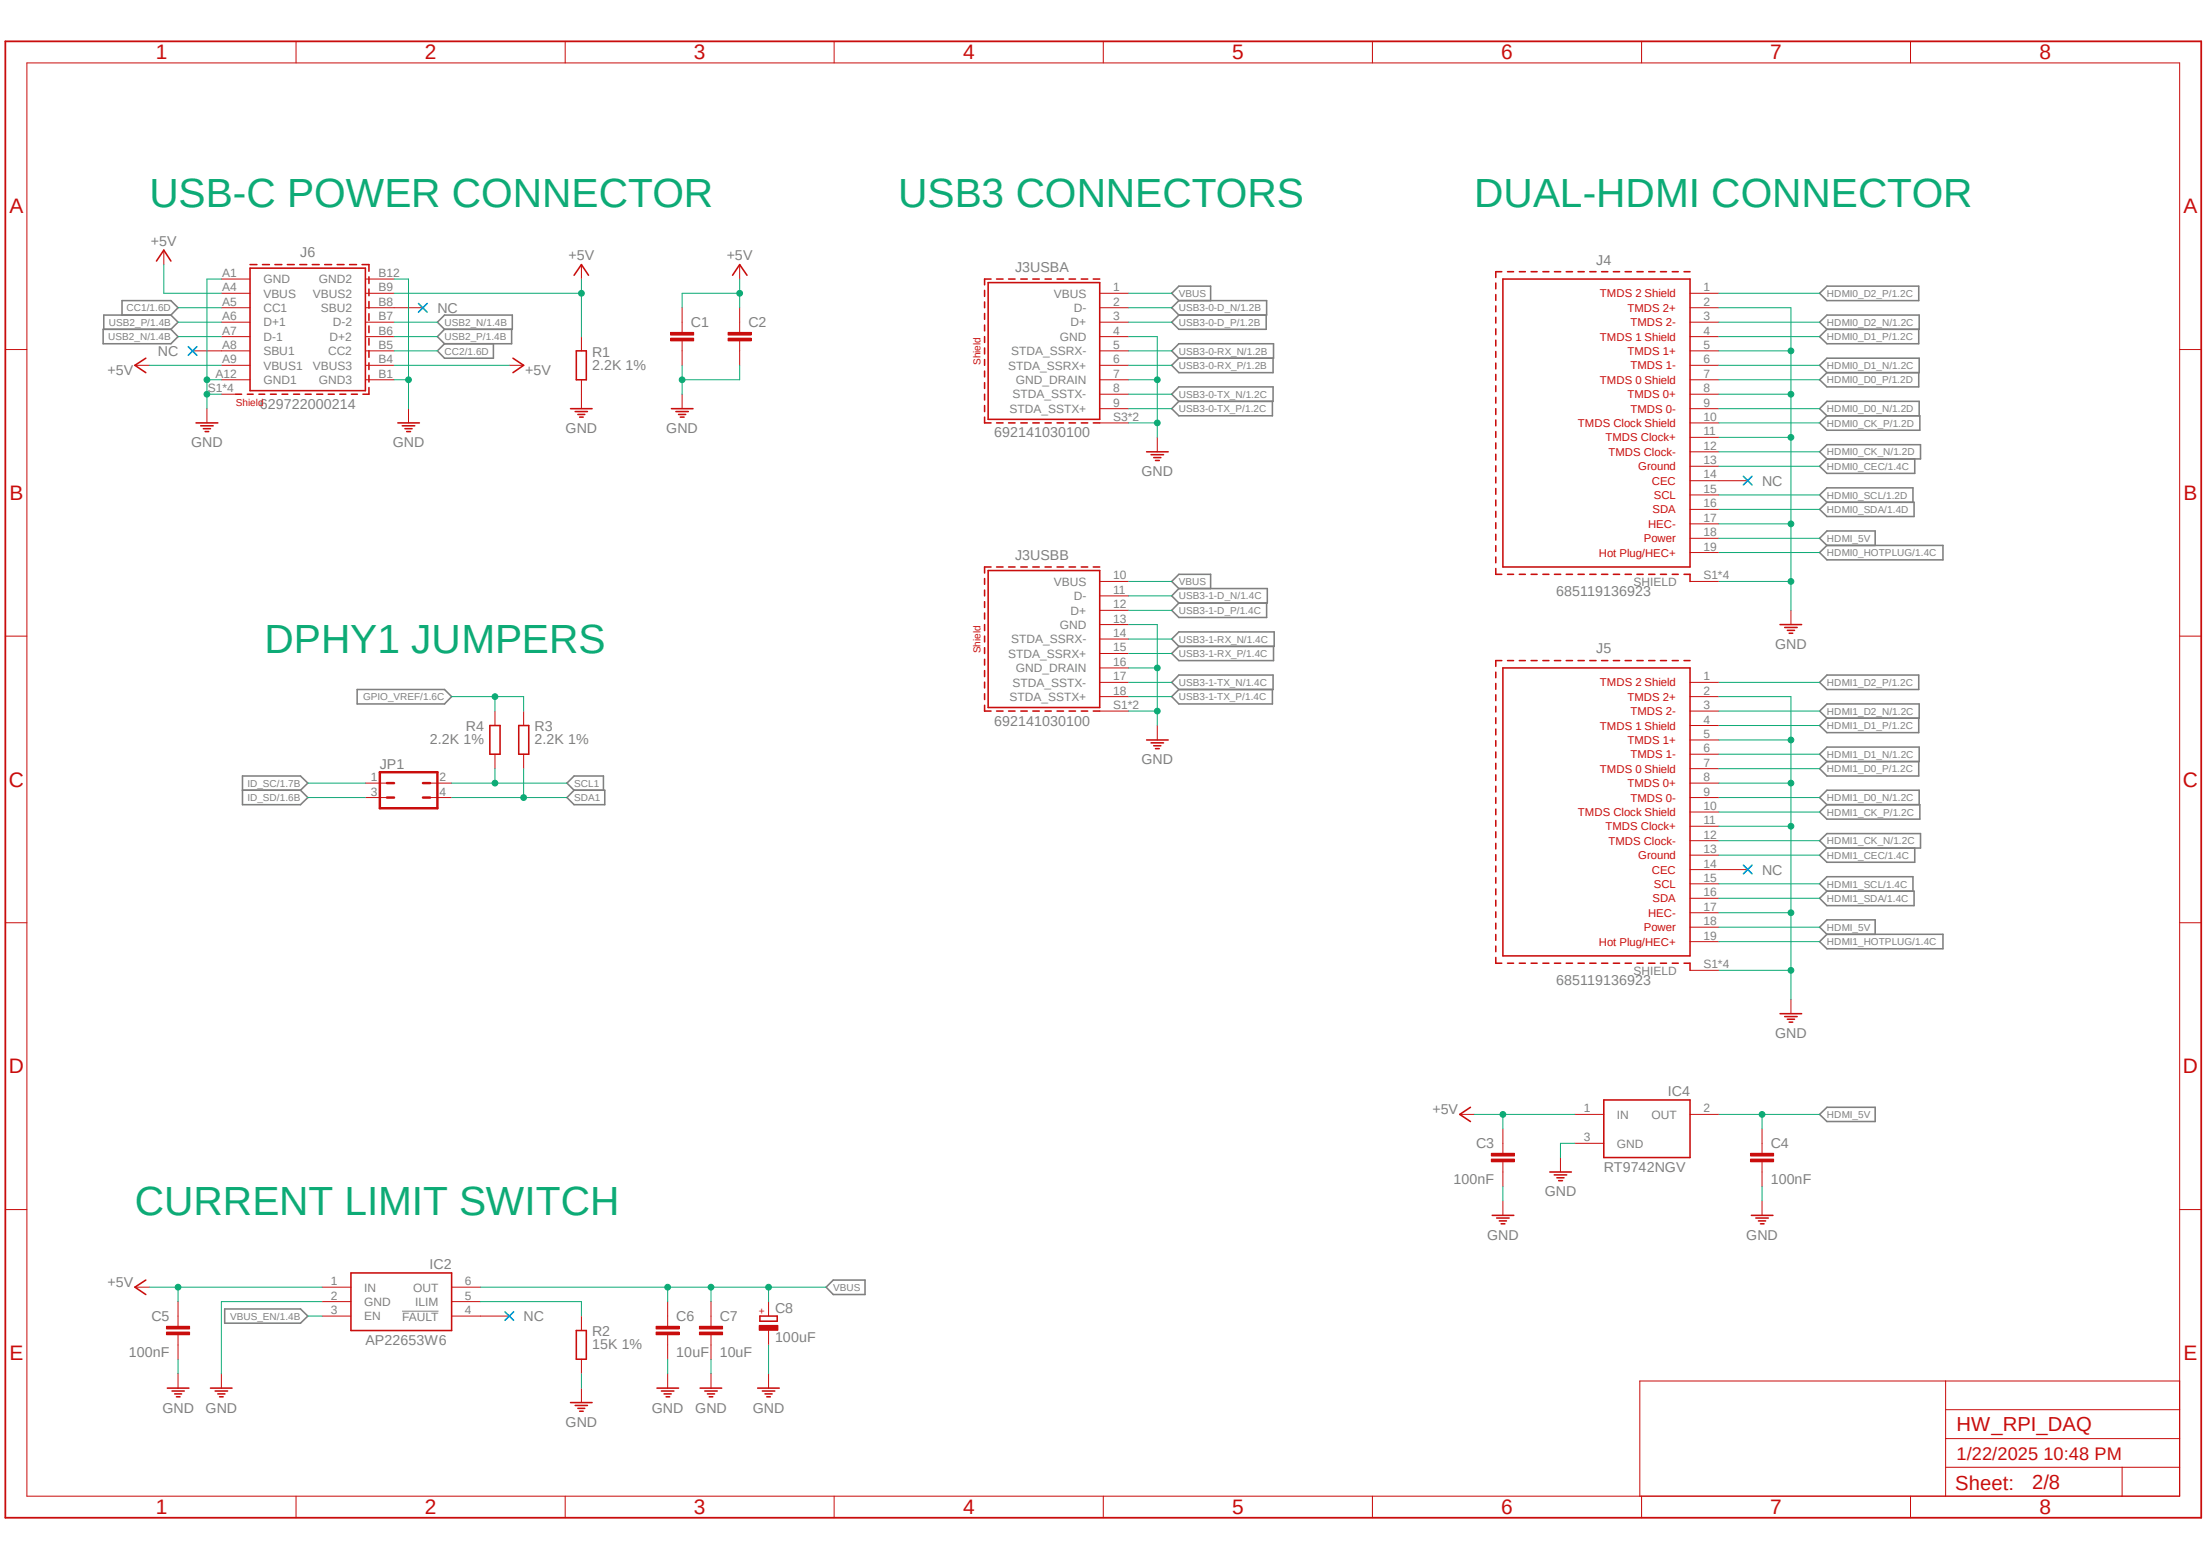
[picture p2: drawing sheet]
<svg xmlns="http://www.w3.org/2000/svg" width="420mm" height="297mm" viewBox="0 0 420 297" stroke-linecap="round" stroke-linejoin="round" font-family="sans-serif">
<defs><g id="words">
<g font-size="7.7" fill="#0dab76">
<text x="28.4" y="39.4">USB-C POWER CONNECTOR</text>
<text x="171.1" y="39.4">USB3 CONNECTORS</text>
<text x="280.8" y="39.4">DUAL-HDMI CONNECTOR</text>
<text x="50.4" y="124.4">DPHY1 JUMPERS</text>
<text x="25.7" y="231.4">CURRENT LIMIT SWITCH</text>
</g>
<g font-size="4" fill="#c90d0c">
<text x="29.7" y="11.3">1</text>
<text x="80.9" y="11.3">2</text>
<text x="132.2" y="11.3">3</text>
<text x="183.4" y="11.3">4</text>
<text x="234.7" y="11.3">5</text>
<text x="285.9" y="11.3">6</text>
<text x="337.2" y="11.3">7</text>
<text x="388.4" y="11.3">8</text>
<text x="1.8" y="40.6">A</text>
<text x="415.9" y="40.6">A</text>
<text x="1.8" y="95.2">B</text>
<text x="415.9" y="95.2">B</text>
<text x="1.7" y="149.8">C</text>
<text x="415.8" y="149.8">C</text>
<text x="1.7" y="204.4">D</text>
<text x="415.8" y="204.4">D</text>
<text x="1.8" y="259">E</text>
<text x="415.9" y="259">E</text>
<text x="29.7" y="288.3">1</text>
<text x="80.9" y="288.3">2</text>
<text x="132.2" y="288.3">3</text>
<text x="183.4" y="288.3">4</text>
<text x="234.7" y="288.3">5</text>
<text x="285.9" y="288.3">6</text>
<text x="337.2" y="288.3">7</text>
<text x="388.4" y="288.3">8</text>
</g>
<g font-size="3.9" fill="#c90d0c">
<text x="372.7" y="272.5">HW_RPI_DAQ</text>
<text x="372.4" y="283.6">Sheet:</text>
<text x="387.1" y="283.5">2/8</text>
</g>
<text font-size="3.5" fill="#c90d0c" x="372.7" y="278">1/22/2025 10:48 PM</text>
<g font-size="2.7" fill="#808080">
<text x="28.7" y="46.8">+5V</text>
<text x="57.2" y="49">J6</text>
<text x="108.3" y="49.5">+5V</text>
<text x="138.4" y="49.5">+5V</text>
<text x="193.3" y="51.7">J3USBA</text>
<text x="304" y="50.4">J4</text>
<text x="83.3" y="59.5">NC</text>
<text x="131.6" y="62.3">C1</text>
<text x="142.5" y="62.3">C2</text>
<text x="20.5" y="71.5">+5V</text>
<text x="30.1" y="67.8">NC</text>
<text x="100" y="71.5">+5V</text>
<text x="112.8" y="70.4">2.2K 1%</text>
<text x="112.8" y="67.9">R1</text>
<text x="49.5" y="77.8">629722000214</text>
<text x="107.7" y="82.4">GND</text>
<text x="126.9" y="82.4">GND</text>
<text x="189.4" y="83.3">692141030100</text>
<text x="36.4" y="85.2">GND</text>
<text x="74.8" y="85.2">GND</text>
<text x="217.4" y="90.7">GND</text>
<text x="335.6" y="92.5">NC</text>
<text x="193.3" y="106.6">J3USBB</text>
<text x="296.4" y="113.5">685119136923</text>
<text x="304" y="124.4">J5</text>
<text x="338.1" y="123.6">GND</text>
<text x="81.9" y="141.7">2.2K 1%</text>
<text x="88.7" y="139.2">R4</text>
<text x="101.8" y="141.7">2.2K 1%</text>
<text x="101.8" y="139.2">R3</text>
<text x="189.4" y="138.1">692141030100</text>
<text x="72.3" y="146.3">JP1</text>
<text x="217.4" y="145.5">GND</text>
<text x="335.6" y="166.5">NC</text>
<text x="296.4" y="187.5">685119136923</text>
<text x="338.1" y="197.6">GND</text>
<text x="317.7" y="208.6">IC4</text>
<text x="272.8" y="212.2">+5V</text>
<text x="281.1" y="218.6">C3</text>
<text x="337.3" y="218.6">C4</text>
<text x="276.9" y="225.5">100nF</text>
<text x="294.2" y="227.8">GND</text>
<text x="305.5" y="223.1">RT9742NGV</text>
<text x="337.3" y="225.5">100nF</text>
<text x="283.3" y="236">GND</text>
<text x="332.6" y="236">GND</text>
<text x="20.5" y="245.1">+5V</text>
<text x="81.8" y="241.5">IC2</text>
<text x="28.8" y="251.5">C5</text>
<text x="99.7" y="251.5">NC</text>
<text x="128.8" y="251.5">C6</text>
<text x="137.1" y="251.5">C7</text>
<text x="147.6" y="250.1">C8</text>
<text x="69.6" y="256.1">AP22653W6</text>
<text x="112.8" y="256.9">15K 1%</text>
<text x="112.8" y="254.4">R2</text>
<text x="147.6" y="255.5">100uF</text>
<text x="24.6" y="258.4">100nF</text>
<text x="128.8" y="258.4">10uF</text>
<text x="137.1" y="258.4">10uF</text>
<text x="30.9" y="268.9">GND</text>
<text x="39.2" y="268.9">GND</text>
<text x="124.2" y="268.9">GND</text>
<text x="132.4" y="268.9">GND</text>
<text x="143.4" y="268.9">GND</text>
<text x="107.7" y="271.7">GND</text>
</g>
<g font-size="2.3" fill="#808080">
<text x="42.3" y="52.7">A1</text>
<text x="50.2" y="53.9">GND</text>
<text x="60.7" y="53.9">GND2</text>
<text x="72.1" y="52.7">B12</text>
<text x="42.3" y="55.5">A4</text>
<text x="42.3" y="58.2">A5</text>
<text x="50.2" y="56.7">VBUS</text>
<text x="50.2" y="59.4">CC1</text>
<text x="59.6" y="56.7">VBUS2</text>
<text x="61.1" y="59.4">SBU2</text>
<text x="72.1" y="55.5">B9</text>
<text x="72.1" y="58.2">B8</text>
<text x="200.7" y="56.7">VBUS</text>
<text x="204.5" y="59.4">D-</text>
<text x="212" y="55.5">1</text>
<text x="212" y="58.2">2</text>
<text x="324.4" y="58.2">2</text>
<text x="324.4" y="55.5">1</text>
<text x="42.3" y="61">A6</text>
<text x="42.3" y="63.7">A7</text>
<text x="50.2" y="62.1">D+1</text>
<text x="50.2" y="64.9">D-1</text>
<text x="62.8" y="64.9">D+2</text>
<text x="63.4" y="62.1">D-2</text>
<text x="72.1" y="61">B7</text>
<text x="72.1" y="63.7">B6</text>
<text x="201.8" y="64.9">GND</text>
<text x="203.9" y="62.1">D+</text>
<text x="212" y="61">3</text>
<text x="212" y="63.7">4</text>
<text x="324.4" y="61">3</text>
<text x="324.4" y="63.7">4</text>
<text x="41.1" y="71.9">A12</text>
<text x="42.3" y="66.4">A8</text>
<text x="42.3" y="69.2">A9</text>
<text x="50.2" y="67.6">SBU1</text>
<text x="50.2" y="70.4">VBUS1</text>
<text x="59.6" y="70.4">VBUS3</text>
<text x="62.5" y="67.6">CC2</text>
<text x="72.1" y="66.4">B5</text>
<text x="72.1" y="69.2">B4</text>
<text x="72.1" y="71.9">B1</text>
<text x="192" y="70.4">STDA_SSRX+</text>
<text x="192.6" y="67.6">STDA_SSRX-</text>
<text x="212" y="66.4">5</text>
<text x="212" y="69.2">6</text>
<text x="212" y="71.9">7</text>
<text x="324.4" y="66.4">5</text>
<text x="324.4" y="69.2">6</text>
<text x="324.4" y="71.9">7</text>
<text x="39.6" y="74.7">S1*4</text>
<text x="50.2" y="73.2">GND1</text>
<text x="60.7" y="73.2">GND3</text>
<text x="192.9" y="75.9">STDA_SSTX-</text>
<text x="193.5" y="73.2">GND_DRAIN</text>
<text x="212" y="74.7">8</text>
<text x="212" y="77.4">9</text>
<text x="324.4" y="74.7">8</text>
<text x="324.4" y="77.4">9</text>
<text x="192.3" y="78.6">STDA_SSTX+</text>
<text x="212" y="80.1">S3*2</text>
<text x="324.4" y="82.9">11</text>
<text x="324.4" y="80.1">10</text>
<text x="324.4" y="85.6">12</text>
<text x="324.4" y="88.4">13</text>
<text x="324.4" y="91.1">14</text>
<text x="324.4" y="93.9">15</text>
<text x="324.4" y="99.4">17</text>
<text x="324.4" y="96.6">16</text>
<text x="324.4" y="102.1">18</text>
<text x="324.4" y="104.8">19</text>
<text x="200.7" y="111.5">VBUS</text>
<text x="212" y="110.3">10</text>
<text x="212" y="113.1">11</text>
<text x="311.1" y="111.5">SHIELD</text>
<text x="324.4" y="110.3">S1*4</text>
<text x="201.8" y="119.8">GND</text>
<text x="203.9" y="117">D+</text>
<text x="204.5" y="114.3">D-</text>
<text x="212" y="115.8">12</text>
<text x="212" y="118.5">13</text>
<text x="192" y="125.2">STDA_SSRX+</text>
<text x="192.6" y="122.5">STDA_SSRX-</text>
<text x="212" y="121.3">14</text>
<text x="212" y="124">15</text>
<text x="192.9" y="130.7">STDA_SSTX-</text>
<text x="193.5" y="128">GND_DRAIN</text>
<text x="212" y="126.8">16</text>
<text x="212" y="129.5">17</text>
<text x="324.4" y="129.5">1</text>
<text x="192.3" y="133.5">STDA_SSTX+</text>
<text x="212" y="132.2">18</text>
<text x="212" y="135">S1*2</text>
<text x="324.4" y="132.2">2</text>
<text x="324.4" y="135">3</text>
<text x="324.4" y="137.8">4</text>
<text x="324.4" y="140.5">5</text>
<text x="324.4" y="143.2">6</text>
<text x="70.7" y="148.7">1</text>
<text x="83.7" y="148.7">2</text>
<text x="324.4" y="148.7">8</text>
<text x="324.4" y="146">7</text>
<text x="70.7" y="151.5">3</text>
<text x="83.7" y="151.5">4</text>
<text x="324.4" y="151.5">9</text>
<text x="324.4" y="154.2">10</text>
<text x="324.4" y="156.9">11</text>
<text x="324.4" y="159.7">12</text>
<text x="324.4" y="165.2">14</text>
<text x="324.4" y="167.9">15</text>
<text x="324.4" y="162.4">13</text>
<text x="324.4" y="173.4">17</text>
<text x="324.4" y="170.6">16</text>
<text x="324.4" y="176.1">18</text>
<text x="324.4" y="178.9">19</text>
<text x="311.1" y="185.6">SHIELD</text>
<text x="324.4" y="184.4">S1*4</text>
<text x="301.7" y="211.8">1</text>
<text x="308" y="213">IN</text>
<text x="314.6" y="213">OUT</text>
<text x="324.4" y="211.8">2</text>
<text x="301.7" y="217.3">3</text>
<text x="308" y="218.5">GND</text>
<text x="63" y="244.7">1</text>
<text x="69.4" y="245.9">IN</text>
<text x="78.7" y="245.9">OUT</text>
<text x="88.6" y="244.7">6</text>
<text x="63" y="247.4">2</text>
<text x="63" y="250.2">3</text>
<text x="69.4" y="248.7">GND</text>
<text x="69.4" y="251.4">EN</text>
<text x="76.6" y="251.4">FAULT</text>
<text x="79.1" y="248.7">ILIM</text>
<text x="88.6" y="247.4">5</text>
<text x="88.6" y="250.2">4</text>
</g>
<g font-size="2.2" fill="#c90d0c">
<text x="304.8" y="56.6">TMDS 2 Shield</text>
<text x="310" y="59.4">TMDS 2+</text>
<text x="304.8" y="64.9">TMDS 1 Shield</text>
<text x="310.6" y="62.1">TMDS 2-</text>
<text x="310" y="67.6">TMDS 1+</text>
<text x="310.6" y="70.3">TMDS 1-</text>
<text x="304.8" y="73.1">TMDS 0 Shield</text>
<text x="310" y="75.8">TMDS 0+</text>
<text x="300.6" y="81.3">TMDS Clock Shield</text>
<text x="310.6" y="78.6">TMDS 0-</text>
<text x="305.8" y="84">TMDS Clock+</text>
<text x="306.4" y="86.8">TMDS Clock-</text>
<text x="312" y="89.5">Ground</text>
<text x="314.6" y="92.3">CEC</text>
<text x="315" y="95">SCL</text>
<text x="313.9" y="100.5">HEC-</text>
<text x="314.7" y="97.7">SDA</text>
<text x="304.5" y="106">Hot Plug/HEC+</text>
<text x="313.1" y="103.3">Power</text>
<text x="304.8" y="130.7">TMDS 2 Shield</text>
<text x="310" y="133.4">TMDS 2+</text>
<text x="310.6" y="136.1">TMDS 2-</text>
<text x="304.8" y="138.9">TMDS 1 Shield</text>
<text x="310" y="141.6">TMDS 1+</text>
<text x="304.8" y="147.1">TMDS 0 Shield</text>
<text x="310" y="149.9">TMDS 0+</text>
<text x="310.6" y="144.4">TMDS 1-</text>
<text x="300.6" y="155.4">TMDS Clock Shield</text>
<text x="310.6" y="152.6">TMDS 0-</text>
<text x="305.8" y="158.1">TMDS Clock+</text>
<text x="306.4" y="160.8">TMDS Clock-</text>
<text x="312" y="163.6">Ground</text>
<text x="314.6" y="166.3">CEC</text>
<text x="314.7" y="171.8">SDA</text>
<text x="315" y="169.1">SCL</text>
<text x="313.1" y="177.3">Power</text>
<text x="313.9" y="174.5">HEC-</text>
<text x="304.5" y="180">Hot Plug/HEC+</text>
</g>
<g font-size="1.9" fill="#808080">
<text x="24.1" y="59.3">CC1/1.6D</text>
<text x="224.5" y="56.6">VBUS</text>
<text x="224.5" y="59.3">USB3-0-D_N/1.2B</text>
<text x="348" y="56.6">HDMI0_D2_P/1.2C</text>
<text x="20.6" y="64.8">USB2_N/1.4B</text>
<text x="20.7" y="62">USB2_P/1.4B</text>
<text x="84.7" y="62">USB2_N/1.4B</text>
<text x="84.7" y="64.8">USB2_P/1.4B</text>
<text x="224.5" y="62">USB3-0-D_P/1.2B</text>
<text x="348" y="62">HDMI0_D2_N/1.2C</text>
<text x="348" y="64.8">HDMI0_D1_P/1.2C</text>
<text x="84.7" y="67.5">CC2/1.6D</text>
<text x="224.5" y="67.5">USB3-0-RX_N/1.2B</text>
<text x="224.5" y="70.2">USB3-0-RX_P/1.2B</text>
<text x="348" y="70.2">HDMI0_D1_N/1.2C</text>
<text x="224.5" y="75.7">USB3-0-TX_N/1.2C</text>
<text x="348" y="73">HDMI0_D0_P/1.2D</text>
<text x="224.5" y="78.5">USB3-0-TX_P/1.2C</text>
<text x="348" y="78.5">HDMI0_D0_N/1.2D</text>
<text x="348" y="81.2">HDMI0_CK_P/1.2D</text>
<text x="348" y="86.7">HDMI0_CK_N/1.2D</text>
<text x="348" y="89.5">HDMI0_CEC/1.4C</text>
<text x="348" y="95">HDMI0_SCL/1.2D</text>
<text x="348" y="97.7">HDMI0_SDA/1.4D</text>
<text x="348" y="105.9">HDMI0_HOTPLUG/1.4C</text>
<text x="348" y="103.2">HDMI_5V</text>
<text x="224.5" y="111.4">VBUS</text>
<text x="224.5" y="114.1">USB3-1-D_N/1.4C</text>
<text x="224.5" y="116.9">USB3-1-D_P/1.4C</text>
<text x="224.5" y="122.3">USB3-1-RX_N/1.4C</text>
<text x="224.5" y="125.1">USB3-1-RX_P/1.4C</text>
<text x="224.5" y="130.6">USB3-1-TX_N/1.4C</text>
<text x="348" y="130.6">HDMI1_D2_P/1.2C</text>
<text x="69.2" y="133.3">GPIO_VREF/1.6C</text>
<text x="224.5" y="133.4">USB3-1-TX_P/1.4C</text>
<text x="348" y="136.1">HDMI1_D2_N/1.2C</text>
<text x="348" y="138.8">HDMI1_D1_P/1.2C</text>
<text x="47.1" y="149.8">ID_SC/1.7B</text>
<text x="109.3" y="149.8">SCL1</text>
<text x="348" y="144.3">HDMI1_D1_N/1.2C</text>
<text x="348" y="147">HDMI1_D0_P/1.2C</text>
<text x="47.1" y="152.5">ID_SD/1.6B</text>
<text x="109.3" y="152.5">SDA1</text>
<text x="348" y="152.5">HDMI1_D0_N/1.2C</text>
<text x="348" y="155.3">HDMI1_CK_P/1.2C</text>
<text x="348" y="160.7">HDMI1_CK_N/1.2C</text>
<text x="348" y="163.5">HDMI1_CEC/1.4C</text>
<text x="348" y="169">HDMI1_SCL/1.4C</text>
<text x="348" y="171.7">HDMI1_SDA/1.4C</text>
<text x="348" y="177.2">HDMI_5V</text>
<text x="348" y="180">HDMI1_HOTPLUG/1.4C</text>
<text x="348" y="212.9">HDMI_5V</text>
<text x="158.7" y="245.8">VBUS</text>
<text x="43.8" y="251.3">VBUS_EN/1.4B</text>
</g>
<g font-size="1.9" fill="#c90d0c">
<text x="186.7" y="69.5" transform="rotate(-90 186.7 69.5)">Shield</text>
<text x="44.9" y="77.3">Shield</text>
<text x="186.7" y="124.4" transform="rotate(-90 186.7 124.4)">Shield</text>
<text x="145.8" y="250.2" transform="rotate(-90 145.8 250.2)">+</text>
</g>
</g></defs>
<path d="M.5 7.5l419.2 282.1M419.7 7.5l-419.2 282.1" fill="none" stroke="#fff" stroke-width=".19"/>
<path d="M76.6 249.6h6.9" fill="none" stroke="#808080" stroke-width=".19"/>
<g fill="none" stroke="#808080" stroke-width=".3">
<path d="M23.2 60v-2.8h9.4l1.3 1.4-1.3 1.4M32.6 60h-12.8v2.7M32.6 60l1.3 1.3-1.3 1.4M224.5 57.2h16.8v2.8h-16.8M224.5 60l-1.3 1.3 1.3 1.4h16.7v-2.7M224.5 57.2l-1.3-1.4 1.3-1.3h6.1v2.7M224.5 57.2l-1.3 1.4 1.3 1.4M346.6 55.8l1.4-1.3h17.5v2.7h-17.5zM19.6 62.7h13l1.3 1.4-1.3 1.3h-13zM83.3 61.3l1.4-1.3h12.9v2.7h-12.9zM84.7 62.7l-1.4 1.4 1.4 1.3M84.7 65.4l-1.4 1.4 1.4 1.4h9.3v-2.8"/>
<path d="M97.5 62.7v2.7h-12.8M223.2 66.8l1.3-1.4h18.1v2.8h-18.1zM224.5 68.2l-1.3 1.4 1.3 1.4h18v-2.8M224.5 73.7h18v2.7h-18l-1.3-1.3zM224.5 76.4l-1.3 1.4 1.3 1.4h17.9v-2.8M346.6 61.3l1.4-1.3h17.5v2.7h-17.5zM346.6 69.6l1.4-1.4h17.5v2.8h-17.5zM348 62.7l-1.4 1.4 1.4 1.3h17.5v-2.7M348 79.2l-1.4-1.4 1.4-1.4h17.5v2.8M348 71l-1.4 1.3 1.4 1.4h17.5v-2.7M346.6 80.5l1.4-1.3h17.7v2.7h-17.7zM346.6 86l1.4-1.3h17.8v2.7h-17.8z"/>
<path d="M346.6 97l1.4-1.4h16.6v2.7h-16.6zM348 87.4l-1.4 1.4 1.4 1.3h16.7v-2.7M348 95.6l-1.4-1.4 1.4-1.3h16.4v2.7M224.5 112.1l-1.3-1.4 1.3-1.4h6.1v2.8M224.5 112.1h16.9v2.7h-16.9M224.5 114.8l-1.3 1.4 1.3 1.4h16.8v-2.8M224.5 112.1l-1.3 1.4 1.3 1.3M346.6 105.2l1.4-1.4h22.1v2.8h-22.1zM348 103.8l-1.4-1.3 1.4-1.4h9.2v2.7M68 131.3h16.7l1.3 1.3-1.3 1.4h-16.7zM223.2 121.7l1.3-1.4h18.2v2.8h-18.2zM224.5 123.1l-1.3 1.3 1.3 1.4h18.1v-2.7"/>
<path d="M224.5 128.5h18v2.8h-18l-1.3-1.4zM224.5 131.3l-1.3 1.3 1.3 1.4h17.9v-2.7M346.6 135.4l1.4-1.4h17.5v2.7h-17.5zM348 128.5h17.5v2.8h-17.5l-1.4-1.4zM348 136.7l-1.4 1.4 1.4 1.4h17.5v-2.8M46.2 147.7h11l1.4 1.4-1.4 1.4 1.4 1.3-1.4 1.4h-11zM46.2 150.5h11M109.3 150.5l-1.3-1.4 1.3-1.4h5.6v2.8M109.3 150.5h5.9v2.7h-5.9l-1.3-1.4zM346.6 143.6l1.4-1.4h17.5v2.8h-17.5zM348 145l-1.4 1.3 1.4 1.4h17.5v-2.7M348 153.2l-1.4-1.4 1.4-1.3h17.5v2.7"/>
<path d="M348 153.2h17.7v2.8h-17.7l-1.4-1.4zM346.6 160.1l1.4-1.4h17.8v2.8h-17.8zM346.6 171l1.4-1.3h16.6v2.7h-16.6zM348 161.5l-1.4 1.3 1.4 1.4h16.7v-2.7M348 169.7l-1.4-1.4 1.4-1.4h16.4v2.8M348 177.9h22.1v2.7h-22.1l-1.4-1.3zM348 177.9l-1.4-1.4 1.4-1.4h9.2v2.8M346.6 212.2l1.4-1.4h9.2v2.7h-9.2zM42.8 249.2h14.4l1.4 1.4-1.4 1.3h-14.4zM157.4 245.1l1.3-1.4h6.1v2.8h-6.1z"/>
</g>
<g fill="none" stroke="#c90d0c" stroke-width=".19">
<path d="M5.1 12h410.1v272.9h-410.1zM56.4 7.9v4.1M107.7 7.9v4.1M158.9 7.9v4.1M210.1 7.9v4.1M261.4 7.9v4.1M312.7 7.9v4.1M363.9 7.9v4.1M75.1 58.6h5.5M1 66.5h4.1M36.7 66.8h5.5M39.4 77.8v2.7"/>
<path d="M77.8 77.8v2.7M110.7 64.1v2.7M110.7 72.3v5.5M129.9 61.3v1.9M129.9 64.9v1.9M415.2 66.5h4.1M1 121.1h4.1M415.2 121.1h4.1M1 175.7h4.1M415.2 175.7h4.1M1 230.3h4.1M415.2 230.3h4.1"/>
<path d="M370.6 279.4h44.6M370.6 262.9v22M370.6 273.9h44.6M370.6 268.4h44.6M404.2 279.4v5.5M415.2 262.9h-102.9v22M56.4 284.9v4.1M107.7 284.9v4.1M158.9 284.9v4.1M210.1 284.9v4.1M261.4 284.9v4.1M312.7 284.9v4.1"/>
<path d="M363.9 284.9v4.1"/>
</g>
<path d="M1 7.9h418.3v281.1h-418.3z" fill="none" stroke="#c90d0c" stroke-width=".34"/>
<g fill="none" stroke="#c90d0c" stroke-width=".3">
<path d="M108.7 77.8h4.1M109.6 78.4h2.3M109.8 66.8h1.9v5.5h-1.9zM110.1 78.9h1.3M110.4 79.4h.7M37.3 80.5h4.2M38.2 81.1h2.4M38.7 81.6h1.4M39.1 82.2h.7M75.8 80.5h4.1M76.6 81.1h2.4M77.1 81.6h1.4"/>
<path d="M77.5 82.2h.7"/>
</g>
<path d="M127.7 64.4h4.4v.5h-4.4z" fill-rule="evenodd" fill="#c90d0c"/>
<path d="M127.7 64.4h4.4v.5h-4.4z" fill="none" stroke="#c90d0c" stroke-width=".19"/>
<path d="M127.7 63.3h4.4v.5h-4.4z" fill-rule="evenodd" fill="#c90d0c"/>
<path d="M129.9 58.6v2.7M127.7 63.3h4.4v.5h-4.4zM129.9 66.8v2.8M140.9 61.3v1.9M140.9 64.9v1.9" fill="none" stroke="#c90d0c" stroke-width=".19"/>
<path d="M138.7 64.4h4.4v.5h-4.4z" fill-rule="evenodd" fill="#c90d0c"/>
<path d="M138.7 64.4h4.4v.5h-4.4z" fill="none" stroke="#c90d0c" stroke-width=".19"/>
<path d="M138.7 63.3h4.4v.5h-4.4z" fill-rule="evenodd" fill="#c90d0c"/>
<g fill="none" stroke="#c90d0c" stroke-width=".19">
<path d="M110.7 50.4v2.7M140.9 50.4v2.7M140.9 58.6v2.7M209.5 55.8h5.5M209.5 58.6h5.5M321.9 55.8h5.5M321.9 58.6h5.5M129.9 75.1v2.7M138.7 63.3h4.4v.5h-4.4zM140.9 66.8v2.8M209.5 61.3h5.5M209.5 64.1h5.5"/>
<path d="M209.5 66.8h5.5M209.5 69.6h5.5M209.5 72.3h5.5M209.5 75.1h5.5M209.5 77.8h5.5M321.9 61.3h5.5M321.9 64.1h5.5M321.9 66.8h5.5M321.9 69.6h5.5M321.9 72.3h5.5M321.9 75.1h5.5M321.9 77.8h5.5"/>
<path d="M209.5 80.5h5.5M220.4 83.3v2.7M321.9 80.5h5.5M321.9 83.3h5.5M321.9 86h5.5M321.9 91.5h11M321.9 99.7h5.5M321.9 94.2h5.5M321.9 97h5.5M321.9 88.8h5.5M209.5 110.7h5.5M209.5 113.5h5.5"/>
<path d="M209.5 116.2h5.5M209.5 118.9h5.5M321.9 110.7h5.5M321.9 102.5h5.5M321.9 105.2h5.5M341.1 116.2v2.7M209.5 121.7h5.5M209.5 124.4h5.5M209.5 127.2h5.5M209.5 129.9h5.5M209.5 132.6h5.5M209.5 135.4h5.5"/>
<path d="M220.4 138.1v2.8M321.9 129.9h5.5M321.9 132.6h5.5M321.9 135.4h5.5M321.9 138.1h5.5M321.9 140.9h5.5M321.9 143.6h5.5M321.9 149.1h5.5M321.9 146.3h5.5M321.9 151.8h5.5M321.9 157.3h5.5M321.9 154.6h5.5"/>
<path d="M321.9 160.1h5.5M321.9 165.6h11M321.9 173.8h5.5M321.9 168.3h5.5M321.9 171h5.5M321.9 162.8h5.5M321.9 176.5h5.5M321.9 179.3h5.5M321.9 184.7h5.5M341.1 190.2v2.8M286.3 217.7v1.9M286.3 221.2v1.9"/>
</g>
<g fill="none" stroke="#c90d0c" stroke-width=".3">
<path d="M109.3 52.4l1.4-2 1.4 2M139.5 52.4l1.4-2 1.4 2M187.5 55.3v1.1M187.5 57.5v1.1M187.5 59.7v1.1M188.2 53.8h21.3v26h-21.3zM188.8 53.1h-1.3v1.1M189.8 53.1h1.3M192.1 53.1h1.2M194.4 53.1h1.3M196.7 53.1h1.3M199.1 53.1h1.1"/>
<path d="M201.3 53.1h1.3M203.6 53.1h1.3M206 53.1h1.2M208.2 53.1h1.3M284.9 53.9v1.1M284.9 56.1v1.1M284.9 58.3v1.1M286 51.7h-1.1v1.1M286.3 53.1h35.6v54.8h-35.6zM287.1 51.7h1.2M289.4 51.7h1.1M291.6 51.7h1.2"/>
<path d="M293.9 51.7h1.1M296.1 51.7h1.2M298.3 51.7h1.2M300.6 51.7h1.2M302.8 51.7h1.2M305.1 51.7h1.1M307.3 51.7h1.2M309.5 51.7h1.2M311.8 51.7h1.2M314 51.7h1.2M316.3 51.7h1.1M318.5 51.7h1.2"/>
<path d="M320.8 51.7h1.1M127.9 77.8h4.1M128.7 78.4h2.4M129.2 78.9h1.4M129.6 79.4h.7M187.5 61.9v1.1M187.5 64.1v1.1M187.5 66.3v1.1M187.5 68.5v1.1M187.5 70.7v1.1M187.5 72.9v1.1M187.5 75.1v1.1"/>
<path d="M187.5 77.2v1.2M187.5 79.4v1.1h1.3M284.9 60.4v1.1M284.9 62.6v1.1M284.9 64.8v1.1M284.9 66.9v1.1M284.9 69.1v1.1M284.9 71.3v1.1M284.9 73.4v1.1M284.9 75.6v1.2M284.9 77.8v1.1M284.9 80v1.1"/>
<path d="M189.8 80.5h1.3M192.1 80.5h1.2M194.4 80.5h1.3M196.7 80.5h1.3M199.1 80.5h1.1M201.3 80.5h1.3M203.6 80.5h1.3M206 80.5h1.2M208.2 80.5h1.3M218.4 86h4.1M219.2 86.6h2.4M219.8 87.1h1.3"/>
<path d="M220.1 87.7h.7M284.9 82.2v1.1M284.9 84.3v1.1M284.9 86.5v1.1M284.9 88.7v1.1M284.9 90.8v1.1M284.9 93v1.1M284.9 95.2v1.1M284.9 97.4v1.1M284.9 99.5v1.1M187.5 110.2v1.1M187.5 112.4v1.1"/>
<path d="M187.5 114.6v1.1M187.5 116.7v1.2M187.5 118.9v1.2M188.2 108.6h21.3v26.1h-21.3zM188.8 107.9h-1.3v1.2M189.8 107.9h1.3M192.1 107.9h1.2M194.4 107.9h1.3M196.7 107.9h1.3M199.1 107.9h1.1M201.3 107.9h1.3M203.6 107.9h1.3"/>
<path d="M206 107.9h1.2M208.2 107.9h1.3M284.9 101.7v1.1M284.9 103.9v1.1M284.9 106v1.1M284.9 108.2v1.1h1.1M287.1 109.3h1.2M289.4 109.3h1.1M291.6 109.3h1.2M293.9 109.3h1.1M296.1 109.3h1.2M298.3 109.3h1.2"/>
<path d="M300.6 109.3h1.2M302.8 109.3h1.2M305.1 109.3h1.1M307.3 109.3h1.2M309.5 109.3h1.2M311.8 109.3h1.2M314 109.3h1.2M316.3 109.3h1.1M318.5 109.3h1.2M320.8 109.3h1.1v1.4M339 118.9h4.2M339.9 119.5h2.4"/>
<path d="M187.5 121.1v1.1M187.5 123.3v1.1M187.5 125.5v1.1M187.5 127.7v1.1M187.5 129.9v1.1M187.5 132.1v1.1M187.5 134.3v1.1h1.3M189.8 135.4h1.3M192.1 135.4h1.2M194.4 135.4h1.3M196.7 135.4h1.3M199.1 135.4h1.1"/>
<path d="M201.3 135.4h1.3M203.6 135.4h1.3M206 135.4h1.2M208.2 135.4h1.3M284.9 128v1M284.9 130.1v1.1M284.9 132.3v1.1M284.9 134.5v1.1M284.9 136.7v1.1M284.9 138.8v1.1M286 125.8h-1.1v1.1M286.3 127.2h35.6v54.8h-35.6z"/>
<path d="M287.1 125.8h1.2M289.4 125.8h1.1M291.6 125.8h1.2M293.9 125.8h1.1M296.1 125.8h1.2M298.3 125.8h1.2M300.6 125.8h1.2M302.8 125.8h1.2M305.1 125.8h1.1M307.3 125.8h1.2M309.5 125.8h1.2M311.8 125.8h1.2"/>
<path d="M314 125.8h1.2M316.3 125.8h1.1M318.5 125.8h1.2M320.8 125.8h1.1M340.4 120h1.4M340.8 120.6h.7M218.4 140.9h4.1M219.2 141.4h2.4M219.8 142h1.3M220.1 142.5h.7M284.9 141v1.1M284.9 143.2v1.1"/>
<path d="M284.9 145.3v1.1M284.9 147.5v1.1M284.9 149.7v1.1M284.9 151.8v1.2M284.9 154.1v1M284.9 156.2v1.1M284.9 158.4v1.1M284.9 160.6v1M284.9 162.7v1.1M284.9 164.9v1.1M284.9 167.1v1M284.9 169.2v1.1"/>
<path d="M284.9 171.4v1.1M284.9 173.6v1.1M284.9 175.8v1.1M284.9 177.9v1.1M284.9 180.1v1.1M284.9 182.3v1.1h1.1M287.1 183.4h1.2M289.4 183.4h1.1M291.6 183.4h1.2M293.9 183.4h1.1M296.1 183.4h1.2M298.3 183.4h1.2"/>
<path d="M300.6 183.4h1.2M302.8 183.4h1.2M305.1 183.4h1.1M307.3 183.4h1.2M309.5 183.4h1.2M311.8 183.4h1.2M314 183.4h1.2M316.3 183.4h1.1M318.5 183.4h1.2M320.8 183.4h1.1v1.3M339 193h4.2M339.9 193.5h2.4"/>
<path d="M340.4 194.1h1.4M340.8 194.6h.7"/>
</g>
<path d="M284.1 220.7h4.4v.5h-4.4z" fill-rule="evenodd" fill="#c90d0c"/>
<path d="M284.1 220.7h4.4v.5h-4.4z" fill="none" stroke="#c90d0c" stroke-width=".19"/>
<path d="M284.1 219.6h4.4v.5h-4.4z" fill-rule="evenodd" fill="#c90d0c"/>
<path d="M284.1 219.6h4.4v.5h-4.4zM286.3 214.9v2.8M335.6 217.7v1.9M286.3 223.1v2.8M335.6 221.2v1.9" fill="none" stroke="#c90d0c" stroke-width=".19"/>
<path d="M333.4 220.7h4.4v.5h-4.4z" fill-rule="evenodd" fill="#c90d0c"/>
<path d="M333.4 220.7h4.4v.5h-4.4z" fill="none" stroke="#c90d0c" stroke-width=".19"/>
<path d="M333.4 219.6h4.4v.5h-4.4z" fill-rule="evenodd" fill="#c90d0c"/>
<g fill="none" stroke="#c90d0c" stroke-width=".19">
<path d="M278 212.2h2.8M333.4 219.6h4.4v.5h-4.4zM335.6 214.9v2.8M286.3 228.6v2.8M297.2 220.4v2.7M335.6 223.1v2.8M335.6 228.6v2.8M25.7 245.1h2.7M33.9 250.6v1.9M33.9 254.1v2M61.3 245.1h5.5M61.3 247.8h5.5"/>
<path d="M61.3 250.6h5.5M86 245.1h5.5M86 247.8h5.5M86 250.6h5.5M42.2 261.5v2.8"/>
</g>
<g fill="none" stroke="#c90d0c" stroke-width=".3">
<path d="M280.1 210.8l-2.1 1.4 2.1 1.3M284.2 231.4h4.1M285.1 231.9h2.3M285.6 232.5h1.3M285.9 233h.7M295.2 223.1h4.1M296 223.7h2.4M296.5 224.2h1.4M296.9 224.8h.7M333.6 231.4h4.1M334.4 231.9h2.4M334.9 232.5h1.4"/>
<path d="M335.3 233h.7M27.8 243.7l-2.1 1.4 2.1 1.4M66.8 242.4h19.2v10.9h-19.2zM40.1 264.3h4.1M41 264.8h2.3M41.5 265.4h1.3M41.8 265.9h.7"/>
</g>
<path d="M31.7 253.6h4.4v.5h-4.4z" fill-rule="evenodd" fill="#c90d0c"/>
<path d="M31.7 253.6h4.4v.5h-4.4z" fill="none" stroke="#c90d0c" stroke-width=".19"/>
<path d="M31.7 252.5h4.4v.5h-4.4z" fill-rule="evenodd" fill="#c90d0c"/>
<path d="M31.7 252.5h4.4v.5h-4.4zM33.9 247.8v2.8M33.9 256.1v2.7M91.5 250.6h5.5M110.7 250.6v2.7M110.7 258.8v2.7M127.2 250.6v1.9M127.2 254.1v2M33.9 261.5v2.8M110.7 264.3v2.7" fill="none" stroke="#c90d0c" stroke-width=".19"/>
<path d="M109.8 253.3h1.9v5.5h-1.9zM31.9 264.3h4.1M32.8 264.8h2.3M33.3 265.4h1.3M33.6 265.9h.7M108.7 267h4.1M109.6 267.6h2.3M110.1 268.1h1.3M110.4 268.7h.7" fill="none" stroke="#c90d0c" stroke-width=".3"/>
<path d="M125 253.6h4.4v.5h-4.4z" fill-rule="evenodd" fill="#c90d0c"/>
<path d="M125 253.6h4.4v.5h-4.4z" fill="none" stroke="#c90d0c" stroke-width=".19"/>
<path d="M125 252.5h4.4v.5h-4.4z" fill-rule="evenodd" fill="#c90d0c"/>
<path d="M125 252.5h4.4v.5h-4.4zM127.2 247.8v2.8M127.2 256.1v2.7M135.4 250.6v1.9M135.4 254.1v2" fill="none" stroke="#c90d0c" stroke-width=".19"/>
<path d="M133.2 253.6h4.4v.5h-4.4z" fill-rule="evenodd" fill="#c90d0c"/>
<path d="M133.2 253.6h4.4v.5h-4.4z" fill="none" stroke="#c90d0c" stroke-width=".19"/>
<path d="M133.2 252.5h4.4v.5h-4.4z" fill-rule="evenodd" fill="#c90d0c"/>
<path d="M133.2 252.5h4.4v.5h-4.4zM135.4 247.8v2.8M135.4 256.1v2.7" fill="none" stroke="#c90d0c" stroke-width=".19"/>
<path d="M144.7 250.6h3.3v.9h-3.3z" fill="none" stroke="#c90d0c" stroke-width=".3"/>
<path d="M144.6 252.3h3.6v1h-3.6z" fill-rule="evenodd" fill="#c90d0c"/>
<g fill="none" stroke="#c90d0c" stroke-width=".19">
<path d="M31.2 47.6v2.8M42.2 53.1h5.4M42.2 55.8h5.4M42.2 58.6h5.4M69.6 53.1h5.5M69.6 55.8h5.5M69.6 58.6h5.5M25.7 69.6h2.7M42.2 61.3h5.4M42.2 64.1h5.4M42.2 66.8h5.4M42.2 69.6h5.4"/>
<path d="M42.2 72.3h5.4M42.2 75.1h2.7M69.6 61.3h5.5M69.6 64.1h5.5M69.6 66.8h5.5M69.6 69.6h5.5M69.6 72.3h5.5M97 69.6h2.7M94.3 135.4v2.7M99.7 135.4v2.7M69.6 149.1h4.1M69.6 151.8h4.1"/>
<path d="M81.9 149.1h4.1M81.9 151.8h4.1M94.3 143.6v2.7M99.7 143.6v2.7M300 212.2h5.5M300 217.7h5.5M321.9 212.2h5.5M144.6 252.3h3.6v1h-3.6zM146.4 247.8v2.8M146.4 253.3v2.8M127.2 261.5v2.8M135.4 261.5v2.8"/>
<path d="M146.4 261.5v2.8"/>
</g>
<g fill="none" stroke="#c90d0c" stroke-width=".3">
<path d="M29.8 49.7l1.4-2.1 1.4 2.1M47.6 51.1h22v23.3h-22zM47.6 50.4h1.3M50 50.4h1.3M52.4 50.4h1.3M54.7 50.4h1.3M57.1 50.4h1.3M59.5 50.4h1.3M61.8 50.4h1.4M64.2 50.4h1.3M66.6 50.4h1.3M69 50.4h1.3v1.2"/>
<path d="M70.3 52.7v1.3M70.3 55v1.3M70.3 57.4v1.3M70.3 59.7v1.3M27.8 68.2l-2.1 1.4 2.1 1.4M44.9 75.1h1.1M47.1 75.1h1.1M49.3 75.1h1.1M51.5 75.1h1.1M53.7 75.1h1.1M55.9 75.1h1.2M58.1 75.1h1.2"/>
<path d="M60.3 75.1h1.2M62.5 75.1h1.2M64.7 75.1h1.2M66.9 75.1h1.2M70.3 62.1v1.2M70.3 64.4v1.3M70.3 66.8v1.2M70.3 69.1v1.3M70.3 71.5v1.2M70.3 73.8v1.3h-1.2M97.7 68.2l2 1.4-2 1.4M93.3 138.1h1.9v5.5h-1.9z"/>
<path d="M98.8 138.1h1.9v5.5h-1.9zM305.5 209.4h16.4v11h-16.4zM125.1 264.3h4.1M126 264.8h2.4M126.5 265.4h1.3M126.9 265.9h.7M133.3 264.3h4.2M134.2 264.8h2.4M134.7 265.4h1.4M135.1 265.9h.7M144.3 264.3h4.1M145.2 264.8h2.4"/>
<path d="M145.7 265.4h1.4M146 265.9h.7"/>
</g>
<path d="M72.3 147h11v6.9h-11zM73.7 149.1h1.4M73.7 151.8h1.4M80.6 149.1h1.3M80.6 151.8h1.3" fill="none" stroke="#c90d0c" stroke-width=".47"/>
<path d="M79.7 57.8l1.7 1.6M81.4 57.8l-1.7 1.6M35.9 66l1.6 1.6M37.5 66l-1.6 1.6M332.1 90.7l1.6 1.6M333.7 90.7l-1.6 1.6M332.1 164.7l1.6 1.7M333.7 164.7l-1.6 1.7M96.2 249.8l1.6 1.6M97.8 249.8l-1.6 1.6" fill="none" stroke="#0696d7" stroke-width=".3"/>
<path d="M42.2 53.1h-2.8v24.7M39.4 72.3h2.8" fill="none" stroke="#0dab76" stroke-width=".19"/>
<circle cx="39.4" cy="72.3" r=".55" fill="#0dab76"/>
<g fill="none" stroke="#0dab76" stroke-width=".19">
<path d="M39.4 75.1h2.8"/>
<circle cx="39.4" cy="72.3" r=".55"/>
</g>
<circle cx="39.4" cy="75.1" r=".55" fill="#0dab76"/>
<g fill="none" stroke="#0dab76" stroke-width=".19">
<path d="M75.1 53.1h2.7v24.7M75.1 72.3h2.7"/>
<circle cx="39.4" cy="75.1" r=".55"/>
</g>
<circle cx="77.8" cy="72.3" r=".55" fill="#0dab76"/>
<g fill="none" stroke="#0dab76" stroke-width=".19">
<path d="M129.9 69.6v5.5M140.9 69.6v2.7h-11"/>
<circle cx="77.8" cy="72.3" r=".55"/>
</g>
<circle cx="129.9" cy="72.3" r=".55" fill="#0dab76"/>
<g fill="none" stroke="#0dab76" stroke-width=".19">
<path d="M215 64.1h5.4v8.2M215 80.5h5.4v2.8"/>
<circle cx="129.9" cy="72.3" r=".55"/>
</g>
<circle cx="220.4" cy="80.5" r=".55" fill="#0dab76"/>
<g fill="none" stroke="#0dab76" stroke-width=".19">
<path d="M215 72.3h5.4v8.2"/>
<circle cx="220.4" cy="80.5" r=".55"/>
</g>
<circle cx="220.4" cy="72.3" r=".55" fill="#0dab76"/>
<g fill="none" stroke="#0dab76" stroke-width=".19">
<path d="M215 118.9h5.4v8.3M215 135.4h5.4v2.7"/>
<circle cx="220.4" cy="72.3" r=".55"/>
</g>
<circle cx="220.4" cy="135.4" r=".55" fill="#0dab76"/>
<g fill="none" stroke="#0dab76" stroke-width=".19">
<path d="M215 127.2h5.4v8.2"/>
<circle cx="220.4" cy="135.4" r=".55"/>
</g>
<circle cx="220.4" cy="127.2" r=".55" fill="#0dab76"/>
<g fill="none" stroke="#0dab76" stroke-width=".19">
<path d="M327.4 58.6h13.7v57.6M327.4 66.8h13.7"/>
<circle cx="220.4" cy="127.2" r=".55"/>
</g>
<circle cx="341.1" cy="66.8" r=".55" fill="#0dab76"/>
<g fill="none" stroke="#0dab76" stroke-width=".19">
<path d="M327.4 75.1h13.7"/>
<circle cx="341.1" cy="66.8" r=".55"/>
</g>
<circle cx="341.1" cy="75.1" r=".55" fill="#0dab76"/>
<g fill="none" stroke="#0dab76" stroke-width=".19">
<path d="M327.4 83.3h13.7"/>
<circle cx="341.1" cy="75.1" r=".55"/>
</g>
<circle cx="341.1" cy="83.3" r=".55" fill="#0dab76"/>
<g fill="none" stroke="#0dab76" stroke-width=".19">
<path d="M327.4 99.7h13.7"/>
<circle cx="341.1" cy="83.3" r=".55"/>
</g>
<circle cx="341.1" cy="99.7" r=".55" fill="#0dab76"/>
<g fill="none" stroke="#0dab76" stroke-width=".19">
<path d="M327.4 110.7h13.7"/>
<circle cx="341.1" cy="99.7" r=".55"/>
</g>
<circle cx="341.1" cy="110.7" r=".55" fill="#0dab76"/>
<g fill="none" stroke="#0dab76" stroke-width=".19">
<path d="M327.4 132.6h13.7v57.6M327.4 140.9h13.7"/>
<circle cx="341.1" cy="110.7" r=".55"/>
</g>
<circle cx="341.1" cy="140.9" r=".55" fill="#0dab76"/>
<g fill="none" stroke="#0dab76" stroke-width=".19">
<path d="M327.4 149.1h13.7"/>
<circle cx="341.1" cy="140.9" r=".55"/>
</g>
<circle cx="341.1" cy="149.1" r=".55" fill="#0dab76"/>
<g fill="none" stroke="#0dab76" stroke-width=".19">
<path d="M327.4 157.3h13.7"/>
<circle cx="341.1" cy="149.1" r=".55"/>
</g>
<circle cx="341.1" cy="157.3" r=".55" fill="#0dab76"/>
<g fill="none" stroke="#0dab76" stroke-width=".19">
<path d="M327.4 173.8h13.7"/>
<circle cx="341.1" cy="157.3" r=".55"/>
</g>
<circle cx="341.1" cy="173.8" r=".55" fill="#0dab76"/>
<g fill="none" stroke="#0dab76" stroke-width=".19">
<path d="M327.4 184.7h13.7"/>
<circle cx="341.1" cy="173.8" r=".55"/>
</g>
<circle cx="341.1" cy="184.7" r=".55" fill="#0dab76"/>
<g fill="none" stroke="#0dab76" stroke-width=".19">
<path d="M33.9 58.6h8.3M75.1 55.8h35.6M110.7 53.1v11M33.9 61.3h8.3M33.9 64.1h8.3M75.1 61.3h8.2M75.1 64.1h8.2M75.1 66.8h8.2M300 217.7h-2.8v2.7M286.3 225.9v2.7M335.6 225.9v2.7M33.9 258.8v2.7"/>
<path d="M61.3 247.8h-19.1v13.7M127.2 258.8v2.7M135.4 258.8v2.7M146.4 256.1v5.4M110.7 261.5v2.8"/>
<circle cx="341.1" cy="184.7" r=".55"/>
</g>
<circle cx="110.7" cy="55.8" r=".55" fill="#0dab76"/>
<g fill="none" stroke="#0dab76" stroke-width=".19">
<path d="M140.9 53.1v5.5M140.9 55.8h-11v2.8"/>
<circle cx="110.7" cy="55.8" r=".55"/>
</g>
<circle cx="140.9" cy="55.8" r=".55" fill="#0dab76"/>
<g fill="none" stroke="#0dab76" stroke-width=".19">
<path d="M280.8 212.2h19.2M286.3 212.2v2.7"/>
<circle cx="140.9" cy="55.8" r=".55"/>
</g>
<circle cx="286.3" cy="212.2" r=".55" fill="#0dab76"/>
<g fill="none" stroke="#0dab76" stroke-width=".19">
<path d="M28.4 245.1h32.9M33.9 245.1v2.7"/>
<circle cx="286.3" cy="212.2" r=".55"/>
</g>
<circle cx="33.9" cy="245.1" r=".55" fill="#0dab76"/>
<g fill="none" stroke="#0dab76" stroke-width=".19">
<path d="M31.2 50.4v5.4h11M215 55.8h8.2M28.4 69.6h13.8M75.1 69.6h21.9M215 110.7h8.2M91.5 245.1h65.9M127.2 245.1v2.7"/>
<circle cx="33.9" cy="245.1" r=".55"/>
</g>
<circle cx="127.2" cy="245.1" r=".55" fill="#0dab76"/>
<g fill="none" stroke="#0dab76" stroke-width=".19">
<path d="M135.4 245.1v2.7"/>
<circle cx="127.2" cy="245.1" r=".55"/>
</g>
<circle cx="135.4" cy="245.1" r=".55" fill="#0dab76"/>
<g fill="none" stroke="#0dab76" stroke-width=".19">
<path d="M146.4 245.1v2.7"/>
<circle cx="135.4" cy="245.1" r=".55"/>
</g>
<circle cx="146.4" cy="245.1" r=".55" fill="#0dab76"/>
<g fill="none" stroke="#0dab76" stroke-width=".19">
<path d="M215 58.6h8.2M327.4 55.8h19.2M215 61.3h8.2M215 66.8h8.2M215 69.6h8.2M215 77.8h8.2M215 75.1h8.2M327.4 61.3h19.2M327.4 69.6h19.2M327.4 77.8h19.2M327.4 64.1h19.2M327.4 72.3h19.2"/>
<path d="M327.4 80.5h19.2M327.4 86h19.2M327.4 88.8h19.2M327.4 94.2h19.2M327.4 97h19.2M215 113.5h8.2M215 116.2h8.2M327.4 105.2h19.2M327.4 102.5h19.2M215 129.9h8.2M215 121.7h8.2M215 124.4h8.2"/>
<path d="M215 132.6h8.2M327.4 176.5h19.2M327.4 212.2h19.2M335.6 212.2v2.7"/>
<circle cx="146.4" cy="245.1" r=".55"/>
</g>
<circle cx="335.6" cy="212.2" r=".55" fill="#0dab76"/>
<g fill="none" stroke="#0dab76" stroke-width=".19">
<path d="M327.4 129.9h19.2M327.4 135.4h19.2M327.4 138.1h19.2M58.6 151.8h11M58.6 149.1h11M86 149.1h22M94.3 146.3v2.8M327.4 143.6h19.2M327.4 146.3h19.2M327.4 151.8h19.2M327.4 154.6h19.2M327.4 160.1h19.2"/>
<path d="M327.4 162.8h19.2M327.4 168.3h19.2M327.4 171h19.2M327.4 179.3h19.2M58.6 250.6h2.7M91.5 247.8h19.2v2.8"/>
<circle cx="335.6" cy="212.2" r=".55"/>
</g>
<circle cx="94.3" cy="149.1" r=".55" fill="#0dab76"/>
<g fill="none" stroke="#0dab76" stroke-width=".19">
<path d="M86 151.8h22M99.7 146.3v5.5"/>
<circle cx="94.3" cy="149.1" r=".55"/>
</g>
<circle cx="99.7" cy="151.8" r=".55" fill="#0dab76"/>
<g fill="none" stroke="#0dab76" stroke-width=".19">
<path d="M86 132.6h13.7v2.8M94.3 132.6v2.8"/>
<circle cx="99.7" cy="151.8" r=".55"/>
</g>
<circle cx="94.3" cy="132.6" r=".55" fill="#0dab76"/>
<circle cx="94.3" cy="132.6" r=".55" fill="none" stroke="#0dab76" stroke-width=".19"/>
<use href="#words"/>
</svg>
